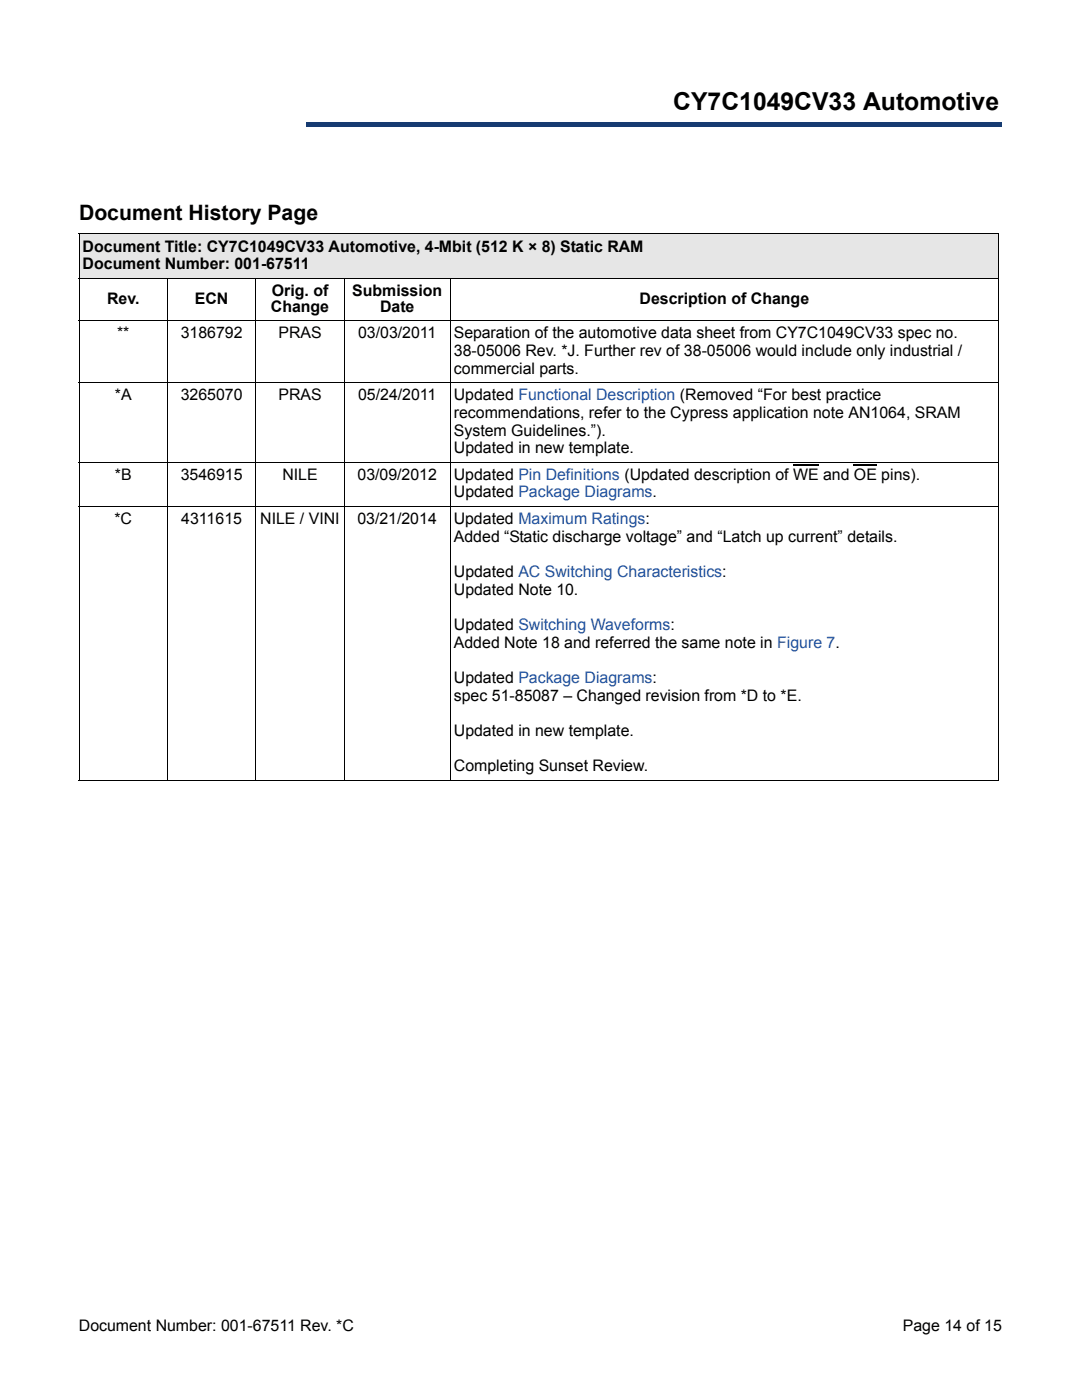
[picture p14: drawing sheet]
<svg xmlns="http://www.w3.org/2000/svg" width="216mm" height="279mm" viewBox="0 0 216 279" stroke-linecap="round" stroke-linejoin="round" font-family="sans-serif">
<defs><g id="words">
<text font-size="4.9" x="134.3" y="22">CY7C1049CV33 Automotive</text>
<text font-size="4.2" x="15.8" y="43.9">Document History Page</text>
<g font-size="3.2">
<text x="16.5" y="50.2">Document Title: CY7C1049CV33 Automotive, 4-Mbit (512 K × 8) Static RAM</text>
<text x="16.5" y="53.8">Document Number: 001-67511</text>
<text x="54.2" y="59.1">Orig. of</text>
<text x="70.3" y="59.1">Submission</text>
<text x="21.4" y="60.6">Rev.</text>
<text x="38.9" y="60.6">ECN</text>
<text x="54.1" y="62.2">Change</text>
<text x="75.8" y="62.2">Date</text>
<text x="127.6" y="60.6">Description of Change</text>
<text x="23.4" y="67.5">**</text>
<text x="36.1" y="67.5">3186792</text>
<text x="55.6" y="67.5">PRAS</text>
<text x="71.5" y="67.5">03/03/2011</text>
<text x="90.6" y="67.5">Separation of the automotive data sheet from CY7C1049CV33 spec no.</text>
<text x="90.6" y="71.1">38-05006 Rev. *J. Further rev of 38-05006 would include only industrial /</text>
<text x="90.6" y="74.6">commercial parts.</text>
<text x="22.9" y="79.9">*A</text>
<text x="36.1" y="79.9">3265070</text>
<text x="55.6" y="79.9">PRAS</text>
<text x="71.4" y="79.9">05/24/2011</text>
<text x="90.5" y="79.9">Updated Functional Description (Removed “For best practice</text>
<text x="90.6" y="83.4">recommendations, refer to the Cypress application note AN1064, SRAM</text>
<text x="90.6" y="86.9">System Guidelines.”).</text>
<text x="22.9" y="95.7">*B</text>
<text x="36.1" y="95.7">3546915</text>
<text x="56.3" y="95.7">NILE</text>
<text x="71.3" y="95.7">03/09/2012</text>
<text x="90.5" y="95.7">Updated Pin Definitions (Updated description of WE and OE pins).</text>
<text x="90.6" y="90.4">Updated in new template.</text>
<text x="90.6" y="99.3">Updated Package Diagrams.</text>
<text x="22.8" y="104.6">*C</text>
<text x="36.2" y="104.6">4311615</text>
<text x="51.9" y="104.6">NILE / VINI</text>
<text x="71.3" y="104.6">03/21/2014</text>
<text x="90.5" y="104.6">Updated Maximum Ratings:</text>
<text x="90.6" y="108.1">Added “Static discharge voltage” and “Latch up current” details.</text>
<text x="90.6" y="118.7">Updated Note 10.</text>
<text x="90.6" y="115.1">Updated AC Switching Characteristics:</text>
<text x="90.6" y="125.7">Updated Switching Waveforms:</text>
<text x="90.6" y="129.3">Added Note 18 and referred the same note in Figure 7.</text>
<text x="90.6" y="136.3">Updated Package Diagrams:</text>
<text x="90.6" y="139.8">spec 51-85087 – Changed revision from *D to *E.</text>
<text x="90.6" y="146.9">Updated in new template.</text>
<text x="90.6" y="153.9">Completing Sunset Review.</text>
<text x="15.7" y="265.6">Document Number: 001-67511 Rev. *C</text>
<text x="180.1" y="265.6">Page 14 of 15</text>
</g>
</g></defs>
<path d="M61 24.4h138.8v.9h-138.8z" fill="#163b71"/>
<path d="M61 24.4h138.9" fill="none" stroke="#163b71" stroke-width=".2"/>
<path d="M199.7 24.4h.2v1h-.2z" fill="#163b71"/>
<path d="M61 25.3h138.8" fill="none" stroke="#163b71" stroke-width=".2"/>
<path d="M61 24.3h.1v1h-.1z" fill="#163b71"/>
<path d="M15.8 8.6h45.2v18h-45.2z" fill="#fff"/>
<path d="M15.8 46.7h183.4v8.8h-183.4z" fill="#e6e6e6"/>
<path d="M158.2 92.7h5.1M170.4 92.7h4.6" fill="none" stroke="#000" stroke-width=".23"/>
<g fill="none" stroke="#000" stroke-width=".2">
<path d="M15.7 46.7h183.6M15.7 55.5h183.6M15.8 46.8v108.8M33.4 55.4v100.4M51.1 55.4v100.4M68.7 55.4v100.4M89.9 55.4v100.4M199.2 46.8v108.8M15.7 64h183.6M15.7 76.3h183.6M15.7 92.2h183.6M15.7 101h183.6"/>
<path d="M15.7 155.7h183.6"/>
</g>
<use href="#words"/>
</svg>
